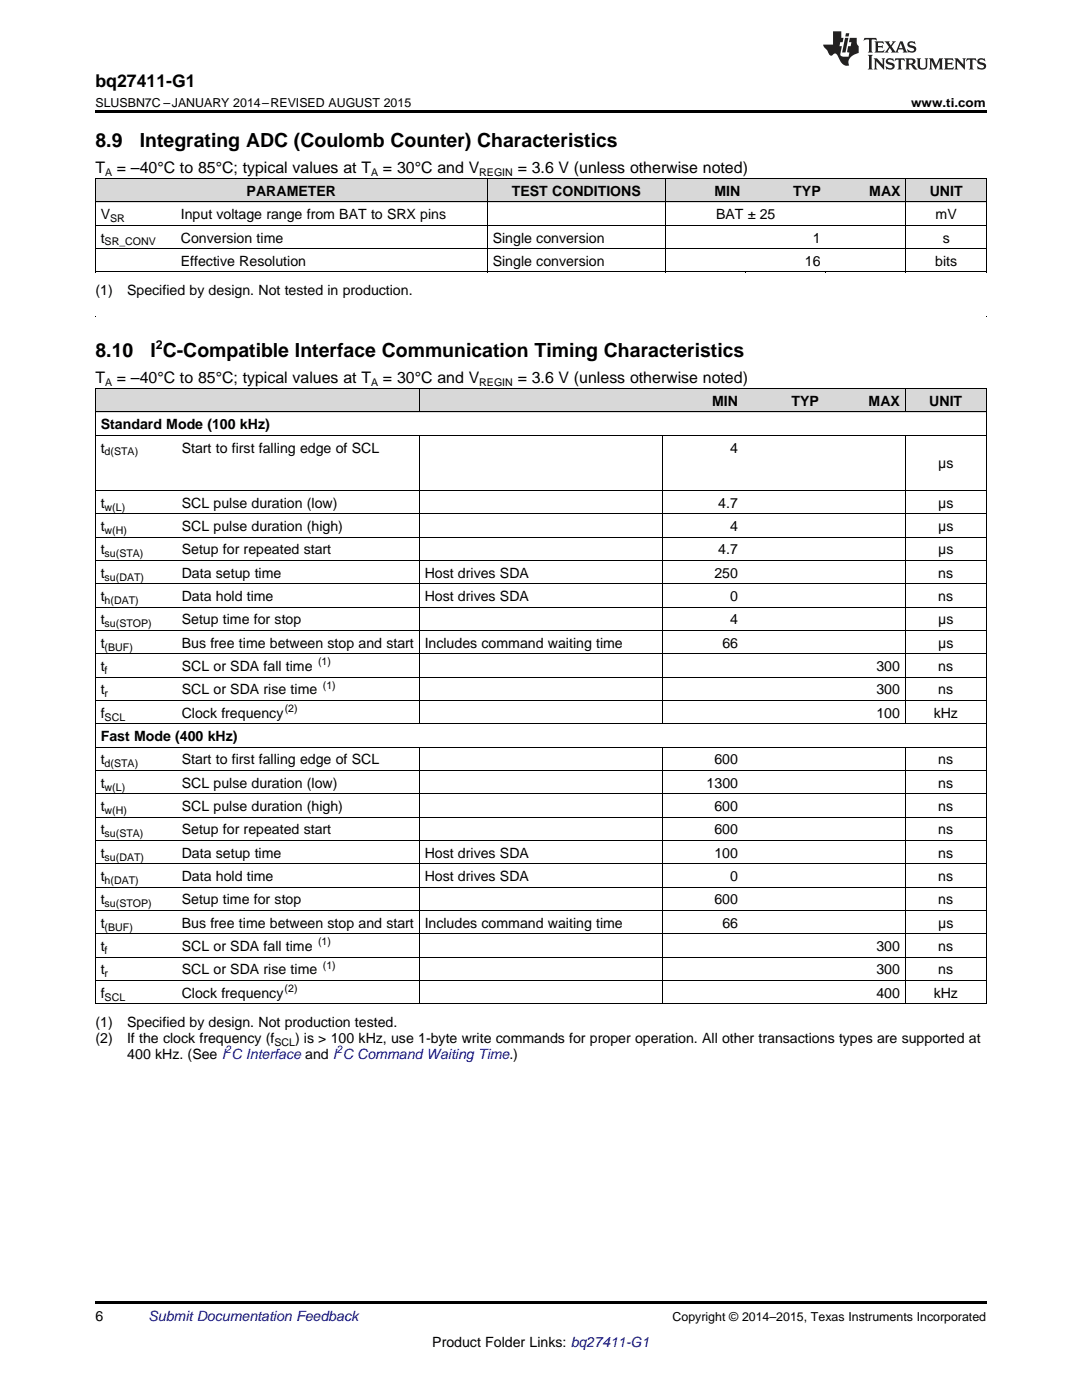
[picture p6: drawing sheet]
<svg xmlns="http://www.w3.org/2000/svg" width="216mm" height="279mm" viewBox="0 0 216 279" stroke-linecap="round" stroke-linejoin="round" font-family="sans-serif">
<defs><g id="words">
<g font-size="3.9">
<text x="19" y="29.3">8.9</text>
<text x="27.9" y="29.3">Integrating ADC (Coulomb Counter) Characteristics</text>
<text x="19" y="71.2">8.10</text>
<text x="30.1" y="71.2">I C-Compatible Interface Communication Timing Characteristics</text>
</g>
<text font-size="3.5" x="19" y="17.3">bq27411-G1</text>
<g font-size="3.2">
<text x="19" y="34.4">T</text>
<text x="23.3" y="34.4">= –40°C to 85°C; typical values at T</text>
<text x="76.4" y="34.4">= 30°C and V</text>
<text x="103.3" y="34.4">= 3.6 V (unless otherwise noted)(Force Note1)</text>
<text x="19" y="76.3">T</text>
<text x="23.3" y="76.3">= –40°C to 85°C; typical values at T</text>
<text x="76.4" y="76.3">= 30°C and V</text>
<text x="103.3" y="76.3">= 3.6 V (unless otherwise noted)</text>
</g>
<g font-size="2.8">
<text x="49.2" y="39.1">PARAMETER</text>
<text x="102.1" y="39.1">TEST CONDITIONS</text>
<text x="142.6" y="39.1">MIN</text>
<text x="158.3" y="39.1">TYP</text>
<text x="173.5" y="39.1">MAX</text>
<text x="185.5" y="39.1">UNIT</text>
<text x="20.1" y="43.7">V</text>
<text x="36.1" y="43.7">Input voltage range from BAT to SRX pins</text>
<text x="142.9" y="43.7">BAT ± 25</text>
<text x="186.7" y="43.7">mV</text>
<text x="20.1" y="48.4">t</text>
<text x="36.1" y="48.4">Conversion time</text>
<text x="36.1" y="53.1">Effective Resolution</text>
<text x="98.3" y="48.4">Single conversion</text>
<text x="98.3" y="53.1">Single conversion</text>
<text x="160.6" y="53.1">16</text>
<text x="162.2" y="48.4">1</text>
<text x="186.6" y="53.1">bits</text>
<text x="188.1" y="48.4">s</text>
<text x="19" y="58.9">(1)</text>
<text x="25.4" y="58.9">Specified by design. Not tested in production.</text>
<text x="142.1" y="81">MIN</text>
<text x="157.9" y="81">TYP</text>
<text x="173.3" y="81">MAX</text>
<text x="185.4" y="81">UNIT</text>
<text x="20.1" y="85.7">Standard Mode (100 kHz)</text>
<text x="20.1" y="90.3">t</text>
<text x="36.3" y="90.3">Start to first falling edge of SCL</text>
<text x="145.7" y="90.3">4</text>
<text x="187.2" y="93.5">μs</text>
<text x="20.1" y="101.3">t</text>
<text x="36.3" y="101.3">SCL pulse duration (low)</text>
<text x="143.3" y="101.3">4.7</text>
<text x="187.2" y="101.3">μs</text>
<text x="20.1" y="106">t</text>
<text x="36.3" y="106">SCL pulse duration (high)</text>
<text x="145.7" y="106">4</text>
<text x="187.2" y="106">μs</text>
<text x="20.1" y="110.6">t</text>
<text x="36.3" y="110.6">Setup for repeated start</text>
<text x="143.3" y="110.6">4.7</text>
<text x="187.2" y="110.6">μs</text>
<text x="20.1" y="115.3">t</text>
<text x="20.1" y="119.9">t</text>
<text x="36.3" y="115.3">Data setup time</text>
<text x="36.3" y="119.9">Data hold time</text>
<text x="84.7" y="115.3">Host drives SDA</text>
<text x="84.7" y="119.9">Host drives SDA</text>
<text x="142.6" y="115.3">250</text>
<text x="145.7" y="119.9">0</text>
<text x="187.2" y="115.3">ns</text>
<text x="187.2" y="119.9">ns</text>
<text x="20.1" y="124.6">t</text>
<text x="36.3" y="124.6">Setup time for stop</text>
<text x="145.7" y="124.6">4</text>
<text x="187.2" y="124.6">μs</text>
<text x="20.1" y="129.3">t</text>
<text x="36.3" y="129.3">Bus free time between stop and start</text>
<text x="84.7" y="129.3">Includes command waiting time</text>
<text x="144.1" y="129.3">66</text>
<text x="187.2" y="129.3">μs</text>
<text x="20.1" y="133.9">t</text>
<text x="36.3" y="133.9">SCL or SDA fall time</text>
<text x="174.9" y="133.9">300</text>
<text x="187.2" y="133.9">ns</text>
<text x="20.1" y="138.6">t</text>
<text x="20.1" y="143.2">f</text>
<text x="36.3" y="138.6">SCL or SDA rise time</text>
<text x="36.3" y="143.2">Clock frequency</text>
<text x="174.9" y="138.6">300</text>
<text x="174.9" y="143.2">100</text>
<text x="186.3" y="143.2">kHz</text>
<text x="187.2" y="138.6">ns</text>
<text x="20.1" y="147.9">Fast Mode (400 kHz)</text>
<text x="20.1" y="152.5">t</text>
<text x="36.3" y="152.5">Start to first falling edge of SCL</text>
<text x="142.6" y="152.5">600</text>
<text x="187.2" y="152.5">ns</text>
<text x="20.1" y="157.2">t</text>
<text x="20.1" y="161.9">t</text>
<text x="36.3" y="157.2">SCL pulse duration (low)</text>
<text x="36.3" y="161.9">SCL pulse duration (high)</text>
<text x="141" y="157.2">1300</text>
<text x="142.6" y="161.9">600</text>
<text x="187.2" y="157.2">ns</text>
<text x="187.2" y="161.9">ns</text>
<text x="20.1" y="166.5">t</text>
<text x="36.3" y="166.5">Setup for repeated start</text>
<text x="142.6" y="166.5">600</text>
<text x="187.2" y="166.5">ns</text>
<text x="20.1" y="171.2">t</text>
<text x="36.3" y="171.2">Data setup time</text>
<text x="84.7" y="171.2">Host drives SDA</text>
<text x="142.6" y="171.2">100</text>
<text x="187.2" y="171.2">ns</text>
<text x="20.1" y="175.8">t</text>
<text x="36.3" y="175.8">Data hold time</text>
<text x="84.7" y="175.8">Host drives SDA</text>
<text x="145.7" y="175.8">0</text>
<text x="187.2" y="175.8">ns</text>
<text x="20.1" y="180.5">t</text>
<text x="20.1" y="185.1">t</text>
<text x="36.3" y="180.5">Setup time for stop</text>
<text x="36.3" y="185.1">Bus free time between stop and start</text>
<text x="84.7" y="185.1">Includes command waiting time</text>
<text x="142.6" y="180.5">600</text>
<text x="144.1" y="185.1">66</text>
<text x="187.2" y="180.5">ns</text>
<text x="187.2" y="185.1">μs</text>
<text x="20.1" y="189.8">t</text>
<text x="36.3" y="189.8">SCL or SDA fall time</text>
<text x="174.9" y="189.8">300</text>
<text x="187.2" y="189.8">ns</text>
<text x="20.1" y="194.5">t</text>
<text x="36.3" y="194.5">SCL or SDA rise time</text>
<text x="174.9" y="194.5">300</text>
<text x="187.2" y="194.5">ns</text>
<text x="20.1" y="199.1">f</text>
<text x="36.3" y="199.1">Clock frequency</text>
<text x="174.9" y="199.1">400</text>
<text x="186.3" y="199.1">kHz</text>
<text x="19" y="205">(1)</text>
<text x="19" y="208.1">(2)</text>
<text x="25.4" y="205">Specified by design. Not production tested.</text>
<text x="25.4" y="208.1">If the clock frequency (f</text>
<text x="58.9" y="208.1">) is &gt; 100 kHz, use 1-byte write commands for proper operation. All other transactions types are supported at</text>
<text x="25.4" y="211.3">400 kHz. (See I C Interface and I C Command Waiting Time.)</text>
<text x="19" y="263.6">6</text>
<text x="86.3" y="268.9">Product Folder Links: bq27411-G1</text>
</g>
<text font-size="2.8" fill="#0000c8" x="29.6" y="263.6">Submit Documentation Feedback</text>
<g font-size="2.5">
<text x="19" y="21.4">SLUSBN7C –JANUARY 2014–REVISED AUGUST 2015</text>
<text x="181.8" y="21.4">www.ti.com</text>
<text x="31.1" y="69.6">2</text>
<text x="134.2" y="263.6">Copyright © 2014–2015, Texas Instruments Incorporated</text>
</g>
<g font-size="2.1">
<text x="21" y="35.1">A</text>
<text x="74.1" y="35.1">A</text>
<text x="95.6" y="35.1">REGIN</text>
<text x="22" y="44.3">SR</text>
<text x="20.9" y="49">SR_CONV</text>
<text x="21" y="77">A</text>
<text x="74.1" y="77">A</text>
<text x="95.6" y="77">REGIN</text>
<text x="20.9" y="90.9">d(STA)</text>
<text x="20.9" y="101.9">w(L)</text>
<text x="20.9" y="106.5">w(H)</text>
<text x="20.9" y="111.2">su(STA)</text>
<text x="20.9" y="115.9">su(DAT)</text>
<text x="20.9" y="120.5">h(DAT)</text>
<text x="20.9" y="125.2">su(STOP)</text>
<text x="20.9" y="129.8">(BUF)</text>
<text x="20.9" y="134.5">f</text>
<text x="63.5" y="132.8">(1)</text>
<text x="64.4" y="137.4">(1)</text>
<text x="20.9" y="139.1">r</text>
<text x="20.9" y="143.8">SCL</text>
<text x="56.8" y="142.1">(2)</text>
<text x="20.9" y="153.1">d(STA)</text>
<text x="20.9" y="157.8">w(L)</text>
<text x="20.9" y="162.4">w(H)</text>
<text x="20.9" y="167.1">su(STA)</text>
<text x="20.9" y="171.7">su(DAT)</text>
<text x="20.9" y="176.4">h(DAT)</text>
<text x="20.9" y="181">su(STOP)</text>
<text x="20.9" y="185.7">(BUF)</text>
<text x="20.9" y="190.4">f</text>
<text x="63.5" y="188.7">(1)</text>
<text x="20.9" y="195">r</text>
<text x="56.8" y="198">(2)</text>
<text x="64.4" y="193.3">(1)</text>
<text x="20.9" y="199.7">SCL</text>
<text x="54.8" y="208.7">SCL</text>
</g>
<g font-size="2.1" fill="#00f">
<text x="45" y="210.2">2</text>
<text x="67.2" y="210.2">2</text>
</g>
</g></defs>
<g fill="#d8d8d8">
<path d="M19 77.6h16.2v4.7h-16.2z"/>
<path d="M35.2 77.6h48.5v4.7h-48.5z"/>
<path d="M83.7 77.6h48.5v4.7h-48.5z"/>
<path d="M132.2 77.6h16.1v4.7h-16.1z"/>
<path d="M148.3 77.6h16.2v4.7h-16.2z"/>
<path d="M164.5 77.6h16.2v4.7h-16.2z"/>
<path d="M180.7 77.6h16.1v4.7h-16.1z"/>
<path d="M19 35.7h16v4.7h-16z"/>
<path d="M35 35.7h62.3v4.7h-62.3z"/>
<path d="M97.3 35.7h35.5v4.7h-35.5z"/>
<path d="M132.8 35.7h16v4.7h-16z"/>
<path d="M148.8 35.7h16v4.7h-16z"/>
<path d="M164.8 35.7h16v4.7h-16z"/>
<path d="M180.8 35.7h16v4.7h-16z"/>
</g>
<g fill="#000">
<path d="M19 22h177.8v.5h-177.8zM19 54.3h.2zM97.2 54.3h.1zM132.7 54.3h.1zM148.7 54.3h.1zM164.7 54.3h.1zM180.7 54.3h.1zM196.7 54.3h.1zM19 63.1h.2zM196.7 63.1h.1zM19 200.3l.2 .1zM83.6 200.3l.1 .1z"/>
<path d="M132.1 200.3l.1 .1zM148.2 200.3l.1 .1zM164.4 200.3l.1 .1zM180.6 200.3l.1 .1zM196.7 200.3l.1 .1zM19 259.7h177.8v.5h-177.8z"/>
</g>
<g fill="none" stroke="#000" stroke-width=".2">
<path d="M19 35.6l177.8 .1v18.6M19.1 35.7v18.6M97.2 35.7v18.6M132.8 35.7v18.6M180.8 35.7v18.6M19 54.3h177.8M19 49.6h177.8M19 45h177.8M19 40.3h177.8M19 77.6h177.8M19.1 77.6v122.8M83.6 77.6v4.7"/>
<path d="M180.6 77.6v4.7M196.8 77.6v122.8M19 97.9h177.8M19 86.9h177.8M19 82.2h177.8M83.6 86.9v57.6M132.1 86.9v57.6M180.6 86.9v57.6M19 116.5h177.8M19 111.8h177.8M19 107.2h177.8M19 102.5h177.8"/>
<path d="M19 139.8h177.8M19 135.1h177.8M19 130.5h177.8M19 125.8h177.8M19 121.2h177.8M19 158.4h177.8M19 153.8h177.8M19 149.1h177.8M19 144.4h177.8M83.6 149.1v51.3M132.1 149.1v51.3M180.6 149.1v51.3"/>
<path d="M19 177h177.8M19 172.4h177.8M19 167.7h177.8M19 163.1h177.8M19 195.7h177.8M19 191h177.8M19 186.4h177.8M19 181.7h177.8M19 200.3h177.8"/>
</g>
<g fill="#231f20">
<path d="M172.5 7.6l-.1 .5 .4-.2h.6v.1v2.1l-.2 .4h.9l-.2-.4v-2.1l.1-.1h.5l.5 .2-.2-.5zM174.5 8.3l.2 .3v1.5l-.2 .4h1.8l.2-.6a1.04 1.04 0 0 1-1.3 .2v-.7h.6l.3 .2v-.6l-.3 .2h-.6v-.6l.8-.1 .4 .3-.2-.5zM176.5 8.3l.9 1.1-.9 1.1h.8l-.2-.2 .4-.7 .5 .7-.2 .2h1.5l-.2-.2 .2-.4h.9l.1 .4-.2 .2h1l-.3-.3-.7-1.9h-.5l-.9 2-.8-1 .9-1h-.8l.1 .3-.4 .5-.3-.6 .1-.2zM179.7 8.6l.4 1h-.7zM181.3 8.4a.63 .63 0 0 0-.2 .7 .63 .63 0 0 0 .6 .4l.6 .2 .1 .2a.75 .75 0 0 1-.7 .4 .75 .75 0 0 1-.6-.5l.1 .7 .1-.1a1.11 1.11 0 0 0 1.5-.6 1.13 1.13 0 0 0-1.2-.8l-.1-.4a1.04 1.04 0 0 1 1.2 .2l-.2-.5-.2 .1-.4-.2zM173.2 10.9l.2 .4v2.2l-.2 .4h1l-.3-.4v-2.2l.3-.4zM174.3 11.6l.3 .4v1.5l-.3 .4h.8l-.2-.4v-1.3l1.5 1.7v-1.9l.2-.4h-.7l.2 .4v.9l-1.1-1.3zM177 11.8a.62 .62 0 0 0-.2 .7 .62 .62 0 0 0 .6 .4l.6 .1 .1 .3a.76 .76 0 0 1-.7 .3 .76 .76 0 0 1-.7-.4l.2 .7 .1-.1a1.11 1.11 0 0 0 1.5-.6 1.13 1.13 0 0 0-1.2-.8l-.1-.4a1.04 1.04 0 0 1 1.2 .2l-.2-.6-.2 .1-.5-.1zM178.7 11.6l-.2 .6a.61 .61 0 0 1 .8-.3v1.6l-.2 .4h.9l-.2-.4v-1.6a.63 .63 0 0 1 .7 .3l-.1-.6zM180.6 11.6l.3 .4v1.5l-.3 .4h1l-.2-.2-.1-.8 .6 .2a.76 .76 0 0 0 1.2 .7l-1-1a.58 .58 0 0 0 .6-.5 .58 .58 0 0 0-.5-.6zM181.4 11.9h.1a.45 .45 0 0 1 .5 .1 .45 .45 0 0 1 .1 .5l-.8 .2zM182.9 11.6l.2 .2a2.17 2.17 0 0 0 .3 1.9 .99 .99 0 0 0 1.6-.6v-1.1l.2-.4h-.7l.2 .2a1.92 1.92 0 0 1-.2 1.8 .6 .6 0 0 1-.9-.5v-1.1l.2-.4zM185.4 11.6l.2 .4v1.5l-.2 .4h.7l-.2-.4v-1.4l.8 1.8 .8-1.8v1.4l-.2 .4h.9l-.2-.4v-1.5l.2-.4h-.8l-.6 1.5-.6-1.5zM188.4 11.6l.2 .4v1.5l-.2 .4h1.8l.1-.6a1.04 1.04 0 0 1-1.2 .1v-.6h.5l.4 .2v-.6l-.4 .2h-.5v-.7h.8l.3 .3-.1-.6zM190.5 11.6l.2 .4v1.5l-.2 .4h.7l-.2-.4v-1.3l1.5 1.7v-1.9l.2-.4h-.7l.2 .4v.9l-1.1-1.3zM192.9 11.6l-.1 .6a.61 .61 0 0 1 .7-.3l.1 1.6-.3 .4h1l-.3-.4 .1-1.6a.63 .63 0 0 1 .7 .3l-.1-.6zM195.2 11.8a.62 .62 0 0 0-.2 .7 .62 .62 0 0 0 .6 .4l.6 .1 .1 .3a.76 .76 0 0 1-.7 .3 .76 .76 0 0 1-.6-.4l.1 .7 .1-.1a1.11 1.11 0 0 0 1.6-.6 1.13 1.13 0 0 0-1.3-.8l-.1-.4a1.04 1.04 0 0 1 1.2 .2l-.1-.6-.2 .1-.5-.1z"/>
<path d="M166.2 6.3v2.6h-1.9v.4l.8 .9a.91 .91 0 0 0 1 .8 .56 .56 0 0 1 .5-.3 .56 .56 0 0 1 .5 .3l.4 .8a1.53 1.53 0 0 0 1.9 1.2 1.54 1.54 0 0 1 1-2.1l.9-.3v-1.4a1.52 1.52 0 0 1-.4-1.6h-1.3l-.2 .8h.5l-.2 .8h-.5l-.1 1v.2l.4 .1-.2 .8a1.93 1.93 0 0 1-1.6-.3l.3-1.8h-.5l.2-.8h.4l.2-.8h-.4v-1.3zM168.6 7.6l-.6 2.9h.7l.6-2.9zM168.8 6.6l-.1 .7h.6l.2-.7z"/>
</g>
<use href="#words"/>
</svg>
